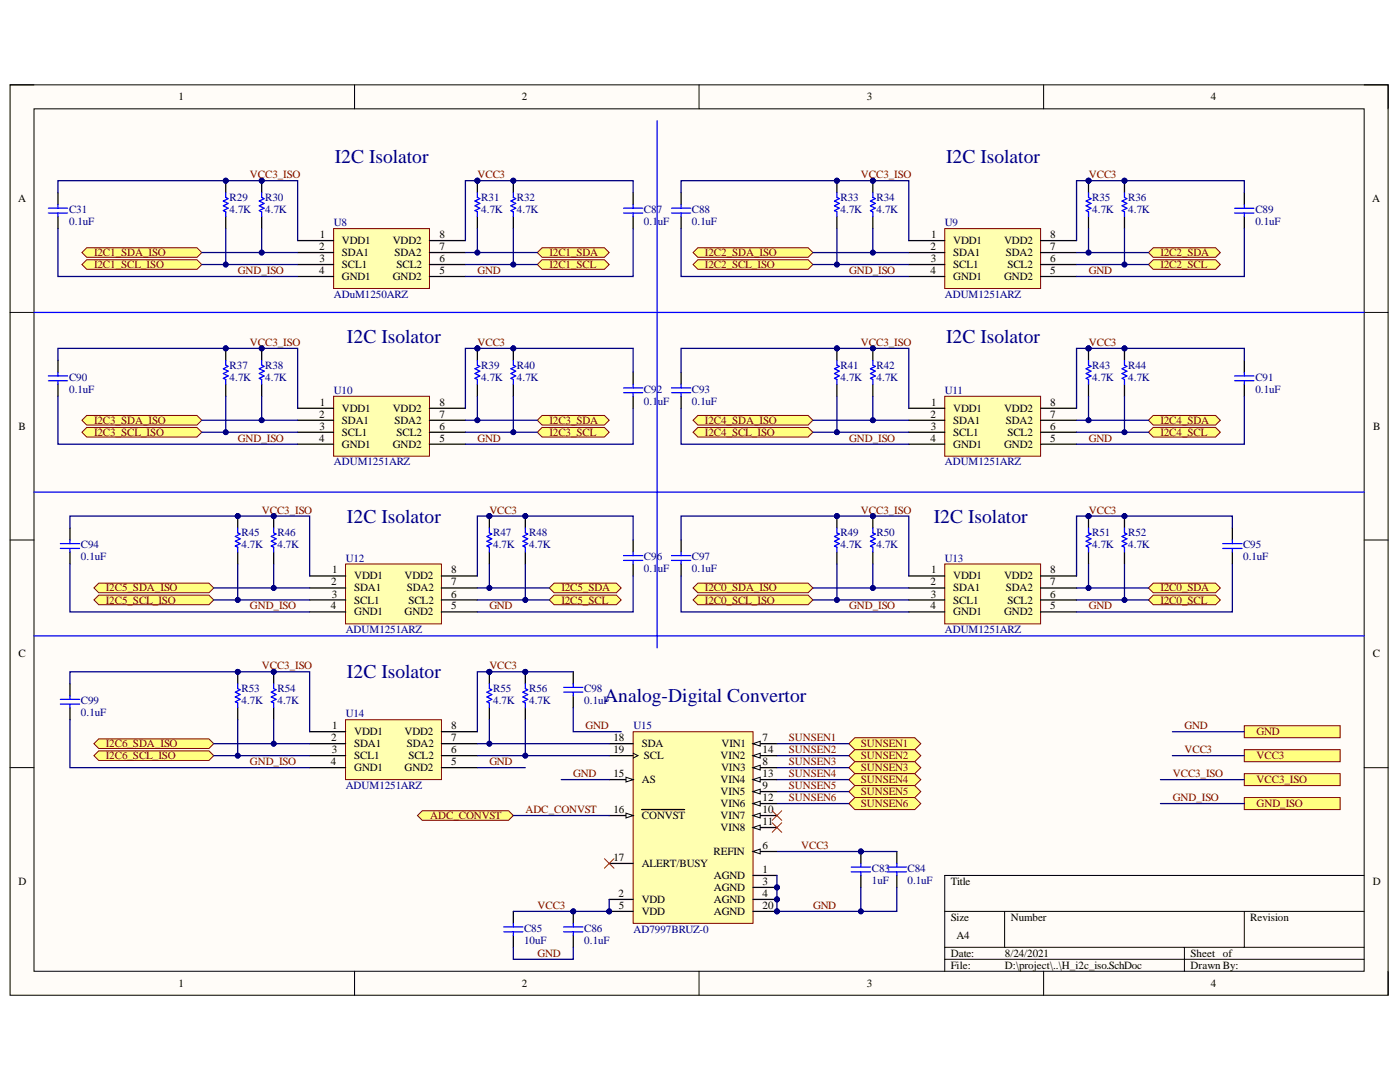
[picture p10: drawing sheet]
<svg xmlns="http://www.w3.org/2000/svg" width="279mm" height="216mm" viewBox="0 0 279 216" stroke-linecap="round" stroke-linejoin="round" font-family="sans-serif">
<defs><g id="words">
<g font-size="3.9" fill="#000080">
<text x="66.8" y="32.5">I2C Isolator</text>
<text x="188.8" y="32.5">I2C Isolator</text>
<text x="69.2" y="68.4">I2C Isolator</text>
<text x="188.8" y="68.4">I2C Isolator</text>
<text x="69.2" y="104.3">I2C Isolator</text>
<text x="186.4" y="104.3">I2C Isolator</text>
<text x="69.2" y="135.3">I2C Isolator</text>
<text x="120.6" y="140.1">Analog-Digital Convertor</text>
</g>
<g font-size="2.2">
<text x="35.6" y="20">1</text>
<text x="104.2" y="20">2</text>
<text x="173" y="20">3</text>
<text x="241.7" y="20">4</text>
<text x="3.6" y="40.3">A</text>
<text x="273.9" y="40.3">A</text>
<text x="63.8" y="47.5">1</text>
<text x="87.7" y="47.5">8</text>
<text x="185.8" y="47.5">1</text>
<text x="209.6" y="47.5">8</text>
<text x="63.7" y="49.9">2</text>
<text x="63.8" y="52.3">3</text>
<text x="68.2" y="48.7">VDD1</text>
<text x="68.2" y="51.1">SDA1</text>
<text x="68.2" y="53.5">SCL1</text>
<text x="78.4" y="48.7">VDD2</text>
<text x="78.7" y="51.1">SDA2</text>
<text x="79.1" y="53.5">SCL2</text>
<text x="87.7" y="52.3">6</text>
<text x="87.7" y="49.9">7</text>
<text x="185.7" y="49.9">2</text>
<text x="185.8" y="52.3">3</text>
<text x="190.2" y="48.7">VDD1</text>
<text x="190.2" y="51.1">SDA1</text>
<text x="190.2" y="53.5">SCL1</text>
<text x="200.4" y="48.7">VDD2</text>
<text x="200.7" y="51.1">SDA2</text>
<text x="201.1" y="53.5">SCL2</text>
<text x="209.6" y="52.3">6</text>
<text x="209.6" y="49.9">7</text>
<text x="63.7" y="54.7">4</text>
<text x="68.2" y="55.9">GND1</text>
<text x="78.4" y="55.9">GND2</text>
<text x="87.7" y="54.7">5</text>
<text x="185.7" y="54.7">4</text>
<text x="190.2" y="55.9">GND1</text>
<text x="200.4" y="55.9">GND2</text>
<text x="209.6" y="54.7">5</text>
<text x="63.7" y="83.3">2</text>
<text x="63.8" y="81">1</text>
<text x="68.2" y="82.1">VDD1</text>
<text x="78.4" y="82.1">VDD2</text>
<text x="87.7" y="83.3">7</text>
<text x="87.7" y="81">8</text>
<text x="185.7" y="83.3">2</text>
<text x="185.8" y="81">1</text>
<text x="190.2" y="82.1">VDD1</text>
<text x="200.4" y="82.1">VDD2</text>
<text x="209.6" y="83.3">7</text>
<text x="209.6" y="81">8</text>
<text x="3.7" y="85.8">B</text>
<text x="63.7" y="88.1">4</text>
<text x="63.8" y="85.8">3</text>
<text x="68.2" y="84.5">SDA1</text>
<text x="68.2" y="87">SCL1</text>
<text x="68.2" y="89.3">GND1</text>
<text x="78.4" y="89.3">GND2</text>
<text x="78.7" y="84.5">SDA2</text>
<text x="79.1" y="87">SCL2</text>
<text x="87.7" y="88.1">5</text>
<text x="87.7" y="85.8">6</text>
<text x="185.7" y="88.1">4</text>
<text x="185.8" y="85.8">3</text>
<text x="190.2" y="84.5">SDA1</text>
<text x="190.2" y="87">SCL1</text>
<text x="190.2" y="89.3">GND1</text>
<text x="200.4" y="89.3">GND2</text>
<text x="200.7" y="84.5">SDA2</text>
<text x="201.1" y="87">SCL2</text>
<text x="209.6" y="88.1">5</text>
<text x="209.6" y="85.8">6</text>
<text x="274" y="85.8">B</text>
<text x="66.1" y="116.8">2</text>
<text x="66.2" y="119.2">3</text>
<text x="66.3" y="114.4">1</text>
<text x="70.7" y="115.6">VDD1</text>
<text x="70.7" y="118">SDA1</text>
<text x="80.7" y="115.6">VDD2</text>
<text x="81.2" y="118">SDA2</text>
<text x="90" y="119.2">6</text>
<text x="90" y="116.8">7</text>
<text x="90" y="114.4">8</text>
<text x="185.7" y="116.8">2</text>
<text x="185.8" y="119.2">3</text>
<text x="185.8" y="114.4">1</text>
<text x="190.2" y="115.6">VDD1</text>
<text x="190.2" y="118">SDA1</text>
<text x="200.4" y="115.6">VDD2</text>
<text x="200.7" y="118">SDA2</text>
<text x="209.6" y="119.2">6</text>
<text x="209.6" y="116.8">7</text>
<text x="209.6" y="114.4">8</text>
<text x="66" y="121.6">4</text>
<text x="70.7" y="120.4">SCL1</text>
<text x="70.7" y="122.8">GND1</text>
<text x="80.7" y="122.8">GND2</text>
<text x="81.5" y="120.4">SCL2</text>
<text x="90" y="121.6">5</text>
<text x="185.7" y="121.6">4</text>
<text x="190.2" y="120.4">SCL1</text>
<text x="190.2" y="122.8">GND1</text>
<text x="200.4" y="122.8">GND2</text>
<text x="201.1" y="120.4">SCL2</text>
<text x="209.6" y="121.6">5</text>
<text x="3.7" y="131.2">C</text>
<text x="274" y="131.2">C</text>
<text x="66.1" y="147.9">2</text>
<text x="66.3" y="145.5">1</text>
<text x="70.7" y="146.7">VDD1</text>
<text x="70.7" y="149.1">SDA1</text>
<text x="80.7" y="146.7">VDD2</text>
<text x="81.2" y="149.1">SDA2</text>
<text x="90" y="147.9">7</text>
<text x="90" y="145.5">8</text>
<text x="122.4" y="147.9">18</text>
<text x="128.1" y="149.1">SDA</text>
<text x="144" y="149.1">VIN1</text>
<text x="152.2" y="147.9">7</text>
<text x="66" y="152.6">4</text>
<text x="66.2" y="150.3">3</text>
<text x="70.7" y="151.4">SCL1</text>
<text x="70.7" y="153.9">GND1</text>
<text x="80.7" y="153.9">GND2</text>
<text x="81.5" y="151.4">SCL2</text>
<text x="90" y="152.6">5</text>
<text x="90" y="150.3">6</text>
<text x="122.4" y="155.1">15</text>
<text x="122.4" y="150.3">19</text>
<text x="128.5" y="151.4">SCL</text>
<text x="143.8" y="151.4">VIN2</text>
<text x="143.9" y="153.9">VIN3</text>
<text x="152.2" y="152.6">8</text>
<text x="152.2" y="155.1">13</text>
<text x="152.2" y="150.3">14</text>
<text x="128.1" y="156.3">AS</text>
<text x="143.8" y="158.6">VIN5</text>
<text x="143.8" y="161">VIN6</text>
<text x="143.8" y="156.3">VIN4</text>
<text x="152.2" y="157.4">9</text>
<text x="152.2" y="159.8">12</text>
<text x="122.4" y="162.3">16</text>
<text x="128.1" y="163.4">CONVST</text>
<text x="143.8" y="163.4">VIN7</text>
<text x="143.8" y="165.8">VIN8</text>
<text x="152.2" y="162.3">10</text>
<text x="152.2" y="164.6">11</text>
<text x="122.4" y="171.8">17</text>
<text x="128.1" y="173">ALERT/BUSY</text>
<text x="142.4" y="170.6">REFIN</text>
<text x="152.2" y="169.4">6</text>
<text x="3.7" y="176.5">D</text>
<text x="123.4" y="179">2</text>
<text x="142.5" y="175.4">AGND</text>
<text x="142.5" y="177.7">AGND</text>
<text x="152.2" y="174.2">1</text>
<text x="152.2" y="176.5">3</text>
<text x="152.2" y="179">4</text>
<text x="189.7" y="176.5">Title</text>
<text x="274" y="176.5">D</text>
<text x="123.5" y="181.4">5</text>
<text x="128.1" y="180.2">VDD</text>
<text x="128.1" y="182.5">VDD</text>
<text x="142.5" y="180.2">AGND</text>
<text x="142.5" y="182.5">AGND</text>
<text x="152.2" y="181.4">20</text>
<text x="189.7" y="183.7">Size</text>
<text x="201.7" y="183.7">Number</text>
<text x="249.5" y="183.7">Revision</text>
<text x="189.7" y="190.9">Date:</text>
<text x="190.9" y="187.4">A4</text>
<text x="200.6" y="190.9">8/24/2021</text>
<text x="237.6" y="190.9">Sheet of</text>
<text x="35.6" y="196.9">1</text>
<text x="104.2" y="196.9">2</text>
<text x="173" y="196.9">3</text>
<text x="189.7" y="193.3">File:</text>
<text x="200.6" y="193.3">D:\project\..\H_i2c_iso.SchDoc</text>
<text x="237.6" y="193.3">Drawn By:</text>
<text x="241.7" y="196.9">4</text>
</g>
<g font-size="2.2" fill="#800000">
<text x="49.9" y="35.6">VCC3_ISO</text>
<text x="95.3" y="35.6">VCC3</text>
<text x="171.8" y="35.6">VCC3_ISO</text>
<text x="217.3" y="35.6">VCC3</text>
<text x="18.8" y="51.1">I2C1_SDA_ISO</text>
<text x="18.8" y="53.5">I2C1_SCL_ISO</text>
<text x="109.7" y="51.1">I2C1_SDA</text>
<text x="109.7" y="53.5">I2C1_SCL</text>
<text x="140.7" y="51.1">I2C2_SDA_ISO</text>
<text x="140.7" y="53.5">I2C2_SCL_ISO</text>
<text x="231.6" y="51.1">I2C2_SDA</text>
<text x="231.6" y="53.5">I2C2_SCL</text>
<text x="47.4" y="54.7">GND_ISO</text>
<text x="95.3" y="54.7">GND</text>
<text x="169.4" y="54.7">GND_ISO</text>
<text x="217.3" y="54.7">GND</text>
<text x="49.9" y="69.1">VCC3_ISO</text>
<text x="95.3" y="69.1">VCC3</text>
<text x="171.8" y="69.1">VCC3_ISO</text>
<text x="217.3" y="69.1">VCC3</text>
<text x="18.8" y="84.5">I2C3_SDA_ISO</text>
<text x="18.8" y="87">I2C3_SCL_ISO</text>
<text x="47.4" y="88.1">GND_ISO</text>
<text x="95.3" y="88.1">GND</text>
<text x="109.7" y="84.5">I2C3_SDA</text>
<text x="109.7" y="87">I2C3_SCL</text>
<text x="140.7" y="84.5">I2C4_SDA_ISO</text>
<text x="140.7" y="87">I2C4_SCL_ISO</text>
<text x="169.4" y="88.1">GND_ISO</text>
<text x="217.3" y="88.1">GND</text>
<text x="231.6" y="84.5">I2C4_SDA</text>
<text x="231.6" y="87">I2C4_SCL</text>
<text x="52.3" y="102.5">VCC3_ISO</text>
<text x="97.7" y="102.5">VCC3</text>
<text x="171.8" y="102.5">VCC3_ISO</text>
<text x="217.3" y="102.5">VCC3</text>
<text x="21.1" y="118">I2C5_SDA_ISO</text>
<text x="112" y="118">I2C5_SDA</text>
<text x="140.7" y="118">I2C0_SDA_ISO</text>
<text x="231.6" y="118">I2C0_SDA</text>
<text x="21.1" y="120.4">I2C5_SCL_ISO</text>
<text x="49.9" y="121.6">GND_ISO</text>
<text x="97.7" y="121.6">GND</text>
<text x="112" y="120.4">I2C5_SCL</text>
<text x="140.7" y="120.4">I2C0_SCL_ISO</text>
<text x="169.4" y="121.6">GND_ISO</text>
<text x="217.3" y="121.6">GND</text>
<text x="231.6" y="120.4">I2C0_SCL</text>
<text x="52.3" y="133.5">VCC3_ISO</text>
<text x="97.7" y="133.5">VCC3</text>
<text x="21.1" y="149.1">I2C6_SDA_ISO</text>
<text x="116.9" y="145.5">GND</text>
<text x="157.4" y="147.9">SUNSEN1</text>
<text x="171.8" y="149.1">SUNSEN1</text>
<text x="236.4" y="145.5">GND</text>
<text x="250.8" y="146.7">GND</text>
<text x="21.1" y="151.4">I2C6_SCL_ISO</text>
<text x="49.9" y="152.6">GND_ISO</text>
<text x="97.7" y="152.6">GND</text>
<text x="114.4" y="155.1">GND</text>
<text x="157.4" y="150.3">SUNSEN2</text>
<text x="157.4" y="152.6">SUNSEN3</text>
<text x="157.4" y="155.1">SUNSEN4</text>
<text x="171.8" y="151.4">SUNSEN2</text>
<text x="171.8" y="153.9">SUNSEN3</text>
<text x="234" y="155.1">VCC3_ISO</text>
<text x="236.4" y="150.3">VCC3</text>
<text x="250.8" y="151.4">VCC3</text>
<text x="157.4" y="157.4">SUNSEN5</text>
<text x="157.4" y="159.8">SUNSEN6</text>
<text x="171.8" y="156.3">SUNSEN4</text>
<text x="171.8" y="158.6">SUNSEN5</text>
<text x="171.8" y="161">SUNSEN6</text>
<text x="234" y="159.8">GND_ISO</text>
<text x="250.8" y="156.3">VCC3_ISO</text>
<text x="250.8" y="161">GND_ISO</text>
<text x="85.8" y="163.4">ADC_CONVST</text>
<text x="104.8" y="162.3">ADC_CONVST</text>
<text x="159.9" y="169.4">VCC3</text>
<text x="107.3" y="181.4">VCC3</text>
<text x="162.3" y="181.4">GND</text>
<text x="107.3" y="190.9">GND</text>
</g>
<g font-size="2.2" fill="#000080">
<text x="45.8" y="40.1">R29</text>
<text x="52.9" y="40.1">R30</text>
<text x="96.1" y="40.1">R31</text>
<text x="103.2" y="40.1">R32</text>
<text x="167.8" y="40.1">R33</text>
<text x="174.9" y="40.1">R34</text>
<text x="218" y="40.1">R35</text>
<text x="225.2" y="40.1">R36</text>
<text x="13.8" y="42.5">C31</text>
<text x="13.8" y="44.9">0.1uF</text>
<text x="45.8" y="42.5">4.7K</text>
<text x="52.9" y="42.5">4.7K</text>
<text x="66.6" y="45.1">U8</text>
<text x="96.1" y="42.5">4.7K</text>
<text x="103.2" y="42.5">4.7K</text>
<text x="128.5" y="42.5">C87</text>
<text x="128.5" y="44.9">0.1uF</text>
<text x="138.1" y="42.5">C88</text>
<text x="138.1" y="44.9">0.1uF</text>
<text x="167.8" y="42.5">4.7K</text>
<text x="174.9" y="42.5">4.7K</text>
<text x="188.6" y="45.1">U9</text>
<text x="218" y="42.5">4.7K</text>
<text x="225.2" y="42.5">4.7K</text>
<text x="250.5" y="42.5">C89</text>
<text x="250.5" y="44.9">0.1uF</text>
<text x="66.6" y="59.4">ADuM1250ARZ</text>
<text x="188.6" y="59.4">ADUM1251ARZ</text>
<text x="13.8" y="76">C90</text>
<text x="45.8" y="73.5">R37</text>
<text x="45.8" y="76">4.7K</text>
<text x="52.9" y="73.5">R38</text>
<text x="52.9" y="76">4.7K</text>
<text x="96.1" y="73.5">R39</text>
<text x="96.1" y="76">4.7K</text>
<text x="103.2" y="73.5">R40</text>
<text x="103.2" y="76">4.7K</text>
<text x="167.8" y="73.5">R41</text>
<text x="167.8" y="76">4.7K</text>
<text x="174.9" y="73.5">R42</text>
<text x="174.9" y="76">4.7K</text>
<text x="218" y="73.5">R43</text>
<text x="218" y="76">4.7K</text>
<text x="225.2" y="73.5">R44</text>
<text x="225.2" y="76">4.7K</text>
<text x="250.5" y="76">C91</text>
<text x="13.8" y="78.3">0.1uF</text>
<text x="66.6" y="78.6">U10</text>
<text x="128.5" y="78.3">C92</text>
<text x="128.5" y="80.7">0.1uF</text>
<text x="138.1" y="78.3">C93</text>
<text x="138.1" y="80.7">0.1uF</text>
<text x="188.6" y="78.6">U11</text>
<text x="250.5" y="78.3">0.1uF</text>
<text x="66.6" y="92.9">ADUM1251ARZ</text>
<text x="188.6" y="92.9">ADUM1251ARZ</text>
<text x="48.2" y="107">R45</text>
<text x="55.4" y="107">R46</text>
<text x="98.4" y="107">R47</text>
<text x="105.6" y="107">R48</text>
<text x="167.8" y="107">R49</text>
<text x="174.9" y="107">R50</text>
<text x="218" y="107">R51</text>
<text x="225.2" y="107">R52</text>
<text x="16.1" y="109.4">C94</text>
<text x="16.1" y="111.8">0.1uF</text>
<text x="48.2" y="109.4">4.7K</text>
<text x="55.4" y="109.4">4.7K</text>
<text x="69" y="112.1">U12</text>
<text x="98.4" y="109.4">4.7K</text>
<text x="105.6" y="109.4">4.7K</text>
<text x="128.5" y="111.8">C96</text>
<text x="138.1" y="111.8">C97</text>
<text x="167.8" y="109.4">4.7K</text>
<text x="174.9" y="109.4">4.7K</text>
<text x="188.6" y="112.1">U13</text>
<text x="218" y="109.4">4.7K</text>
<text x="225.2" y="109.4">4.7K</text>
<text x="248.1" y="109.4">C95</text>
<text x="248.1" y="111.8">0.1uF</text>
<text x="128.5" y="114.2">0.1uF</text>
<text x="138.1" y="114.2">0.1uF</text>
<text x="69" y="126.3">ADUM1251ARZ</text>
<text x="188.6" y="126.3">ADUM1251ARZ</text>
<text x="16.1" y="140.5">C99</text>
<text x="16.1" y="142.9">0.1uF</text>
<text x="48.2" y="138.1">R53</text>
<text x="48.2" y="140.5">4.7K</text>
<text x="55.4" y="138.1">R54</text>
<text x="55.4" y="140.5">4.7K</text>
<text x="69" y="143.1">U14</text>
<text x="98.4" y="138.1">R55</text>
<text x="98.4" y="140.5">4.7K</text>
<text x="105.6" y="138.1">R56</text>
<text x="105.6" y="140.5">4.7K</text>
<text x="116.6" y="138.1">C98</text>
<text x="116.6" y="140.5">0.1uF</text>
<text x="126.4" y="145.5">U15</text>
<text x="69" y="157.4">ADUM1251ARZ</text>
<text x="174" y="173.9">C83</text>
<text x="181.1" y="173.9">C84</text>
<text x="174" y="176.4">1uF</text>
<text x="181.1" y="176.4">0.1uF</text>
<text x="104.6" y="185.9">C85</text>
<text x="116.6" y="185.9">C86</text>
<text x="104.6" y="188.3">10uF</text>
<text x="116.6" y="188.3">0.1uF</text>
<text x="126.4" y="186.1">AD7997BRUZ-0</text>
</g>
</g></defs>
<path d="M2 16.9h275v181.7h-275z" fill-rule="evenodd" fill="#fffcf8"/>
<path d="M2 16.9h275v181.7h-275z" fill="none" stroke="#000" stroke-width=".2"/>
<path d="M6.8 21.7h265.4v172.1h-265.4z" fill-rule="evenodd" fill="#fffcf8"/>
<g fill="none" stroke="#000" stroke-width=".2">
<path d="M2 16.9h4.8M70.8 16.9v4.8M139.5 16.9v4.8M208.3 16.9v4.8M272.2 16.9h4.8v4.8M6.8 21.7h265.4v172.1h-265.4zM2 62.3h4.8M272.2 62.3h4.8M2 107.8h4.8M272.2 107.8h4.8M2 153.2h4.8M272.2 153.2h4.8"/>
<path d="M272.2 174.7h-83.7v19.1M70.8 193.8v4.8M139.5 193.8v4.8M188.5 181.9h83.7M188.5 189h83.7M188.5 191.4h83.7M200.5 181.9v7.1M208.3 193.8v4.8M236.4 189v4.8M248.3 181.9v7.1M277 193.8v4.8"/>
</g>
<path d="M248.3 144.8h19.2v2.4h-19.2z" fill-rule="evenodd" fill="#ffff80"/>
<path d="M248.3 144.8h19.2v2.4h-19.2z" fill="none" stroke="#800000" stroke-width=".2"/>
<path d="M248.3 149.6h19.2v2.4h-19.2z" fill-rule="evenodd" fill="#ffff80"/>
<path d="M248.3 149.6h19.2v2.4h-19.2z" fill="none" stroke="#800000" stroke-width=".2"/>
<path d="M248.3 154.4h19.2v2.4h-19.2z" fill-rule="evenodd" fill="#ffff80"/>
<path d="M248.3 154.4h19.2v2.4h-19.2z" fill="none" stroke="#800000" stroke-width=".2"/>
<path d="M248.3 159.1h19.2v2.4h-19.2z" fill-rule="evenodd" fill="#ffff80"/>
<path d="M248.3 159.1h19.2v2.4h-19.2z" fill="none" stroke="#800000" stroke-width=".2"/>
<path d="M16.4 50.4l.9-1h22l1 1-1 .9h-22z" fill-rule="evenodd" fill="#ffff80"/>
<path d="M16.4 50.4l.9-1h22l1 1-1 .9h-22z" fill="none" stroke="#800000" stroke-width=".2"/>
<path d="M16.4 52.8l.9-1h22l1 1-1 .9h-22z" fill-rule="evenodd" fill="#ffff80"/>
<path d="M16.4 52.8l.9-1h22l1 1-1 .9h-22z" fill="none" stroke="#800000" stroke-width=".2"/>
<circle cx="45" cy="36.1" r=".48" fill="#000080"/>
<circle cx="45" cy="36.1" r=".48" fill="none" stroke="#000080" stroke-width=".2"/>
<path d="M45.1 36.1v2.3" fill="none" stroke="#000" stroke-width=".25"/>
<circle cx="45" cy="36.1" r=".48" fill="#000080"/>
<circle cx="45" cy="36.1" r=".48" fill="none" stroke="#000080" stroke-width=".2"/>
<path d="M45.1 43.2v2.4" fill="none" stroke="#000" stroke-width=".25"/>
<path d="M45.1 38.4v1l.4 .2-.9 .5 .9 .5-.9 .5 .9 .4-.9 .5 .5 .3v.9" fill="none" stroke="#00f" stroke-width=".25"/>
<circle cx="52.2" cy="36.1" r=".48" fill="#000080"/>
<circle cx="52.2" cy="36.1" r=".48" fill="none" stroke="#000080" stroke-width=".2"/>
<path d="M52.2 36.1v2.3" fill="none" stroke="#000" stroke-width=".25"/>
<circle cx="52.2" cy="36.1" r=".48" fill="#000080"/>
<circle cx="52.2" cy="36.1" r=".48" fill="none" stroke="#000080" stroke-width=".2"/>
<path d="M52.2 43.2v2.4" fill="none" stroke="#000" stroke-width=".25"/>
<path d="M52.2 38.4v1l.5 .2-1 .5 1 .5-1 .5 1 .4-1 .5 .5 .3v.9" fill="none" stroke="#00f" stroke-width=".25"/>
<circle cx="95.3" cy="36.1" r=".48" fill="#000080"/>
<circle cx="95.3" cy="36.1" r=".48" fill="none" stroke="#000080" stroke-width=".2"/>
<path d="M95.3 36.1v2.3" fill="none" stroke="#000" stroke-width=".25"/>
<circle cx="95.3" cy="36.1" r=".48" fill="#000080"/>
<circle cx="95.3" cy="36.1" r=".48" fill="none" stroke="#000080" stroke-width=".2"/>
<path d="M95.3 43.2v2.4" fill="none" stroke="#000" stroke-width=".25"/>
<path d="M95.3 38.4v1l.5 .2-1 .5 1 .5-1 .5 1 .4-1 .5 .5 .3v.9" fill="none" stroke="#00f" stroke-width=".25"/>
<circle cx="102.4" cy="36.1" r=".48" fill="#000080"/>
<circle cx="102.4" cy="36.1" r=".48" fill="none" stroke="#000080" stroke-width=".2"/>
<path d="M102.4 36.1v2.3" fill="none" stroke="#000" stroke-width=".25"/>
<circle cx="102.4" cy="36.1" r=".48" fill="#000080"/>
<circle cx="102.4" cy="36.1" r=".48" fill="none" stroke="#000080" stroke-width=".2"/>
<path d="M102.4 43.2v2.4" fill="none" stroke="#000" stroke-width=".25"/>
<path d="M102.4 38.4v1l.5 .2-.9 .5 .9 .5-.9 .5 .9 .4-.9 .5 .4 .3v.9" fill="none" stroke="#00f" stroke-width=".25"/>
<path d="M107.2 50.4l1-1h12.4l1 1-1 .9h-12.4z" fill-rule="evenodd" fill="#ffff80"/>
<path d="M107.2 50.4l1-1h12.4l1 1-1 .9h-12.4z" fill="none" stroke="#800000" stroke-width=".2"/>
<path d="M107.2 52.8l1-1h12.4l1 1-1 .9h-12.4z" fill-rule="evenodd" fill="#ffff80"/>
<path d="M107.2 52.8l1-1h12.4l1 1-1 .9h-12.4z" fill="none" stroke="#800000" stroke-width=".2"/>
<circle cx="95.3" cy="36.1" r=".48" fill="#000080"/>
<circle cx="95.3" cy="36.1" r=".48" fill="none" stroke="#000080" stroke-width=".2"/>
<path d="M66.6 79.1h19.1v11.9h-19.1z" fill-rule="evenodd" fill="#ffffb0"/>
<path d="M66.6 79.1h19.1v11.9h-19.1z" fill="none" stroke="#800000" stroke-width=".2"/>
<path d="M59.4 81.5h7.2M59.4 83.9h7.2M59.4 86.2h7.2M59.4 88.6h7.2M85.7 81.5h7.2M85.7 83.9h7.2M85.7 86.2h7.2M85.7 88.6h7.2" fill="none" stroke="#000" stroke-width=".25"/>
<path d="M16.4 83.9l.9-1h22l1 1-1 .9h-22z" fill-rule="evenodd" fill="#ffff80"/>
<path d="M16.4 83.9l.9-1h22l1 1-1 .9h-22z" fill="none" stroke="#800000" stroke-width=".2"/>
<path d="M16.4 86.2l.9-.9h22l1 .9-1 1h-22z" fill-rule="evenodd" fill="#ffff80"/>
<path d="M16.4 86.2l.9-.9h22l1 .9-1 1h-22z" fill="none" stroke="#800000" stroke-width=".2"/>
<circle cx="45" cy="69.5" r=".48" fill="#000080"/>
<circle cx="45" cy="69.5" r=".48" fill="none" stroke="#000080" stroke-width=".2"/>
<path d="M45.1 69.5v2.4" fill="none" stroke="#000" stroke-width=".25"/>
<circle cx="45" cy="69.5" r=".48" fill="#000080"/>
<circle cx="45" cy="69.5" r=".48" fill="none" stroke="#000080" stroke-width=".2"/>
<path d="M45.1 76.7v2.4" fill="none" stroke="#000" stroke-width=".25"/>
<path d="M45.1 71.9v1l.4 .2-.9 .5 .9 .5-.9 .4 .9 .5-.9 .5 .5 .2v1" fill="none" stroke="#00f" stroke-width=".25"/>
<circle cx="52.2" cy="69.5" r=".48" fill="#000080"/>
<circle cx="52.2" cy="69.5" r=".48" fill="none" stroke="#000080" stroke-width=".2"/>
<path d="M52.2 69.5v2.4" fill="none" stroke="#000" stroke-width=".25"/>
<circle cx="52.2" cy="69.5" r=".48" fill="#000080"/>
<circle cx="52.2" cy="69.5" r=".48" fill="none" stroke="#000080" stroke-width=".2"/>
<path d="M52.2 76.7v2.4" fill="none" stroke="#000" stroke-width=".25"/>
<path d="M52.2 71.9v1l.5 .2-1 .5 1 .5-1 .4 1 .5-1 .5 .5 .2v1" fill="none" stroke="#00f" stroke-width=".25"/>
<circle cx="95.3" cy="69.5" r=".48" fill="#000080"/>
<circle cx="95.3" cy="69.5" r=".48" fill="none" stroke="#000080" stroke-width=".2"/>
<path d="M95.3 69.5v2.4" fill="none" stroke="#000" stroke-width=".25"/>
<circle cx="95.3" cy="69.5" r=".48" fill="#000080"/>
<circle cx="95.3" cy="69.5" r=".48" fill="none" stroke="#000080" stroke-width=".2"/>
<path d="M95.3 76.7v2.4" fill="none" stroke="#000" stroke-width=".25"/>
<path d="M95.3 71.9v1l.5 .2-1 .5 1 .5-1 .4 1 .5-1 .5 .5 .2v1" fill="none" stroke="#00f" stroke-width=".25"/>
<circle cx="102.4" cy="69.5" r=".48" fill="#000080"/>
<circle cx="102.4" cy="69.5" r=".48" fill="none" stroke="#000080" stroke-width=".2"/>
<path d="M102.4 69.5v2.4" fill="none" stroke="#000" stroke-width=".25"/>
<circle cx="102.4" cy="69.5" r=".48" fill="#000080"/>
<circle cx="102.4" cy="69.5" r=".48" fill="none" stroke="#000080" stroke-width=".2"/>
<path d="M102.4 76.7v2.4" fill="none" stroke="#000" stroke-width=".25"/>
<path d="M102.4 71.9v1l.5 .2-.9 .5 .9 .5-.9 .4 .9 .5-.9 .5 .4 .2v1" fill="none" stroke="#00f" stroke-width=".25"/>
<path d="M107.2 83.9l1-1h12.4l1 1-1 .9h-12.4z" fill-rule="evenodd" fill="#ffff80"/>
<path d="M107.2 83.9l1-1h12.4l1 1-1 .9h-12.4z" fill="none" stroke="#800000" stroke-width=".2"/>
<path d="M107.2 86.2l1-.9h12.4l1 .9-1 1h-12.4z" fill-rule="evenodd" fill="#ffff80"/>
<path d="M107.2 86.2l1-.9h12.4l1 .9-1 1h-12.4z" fill="none" stroke="#800000" stroke-width=".2"/>
<circle cx="95.3" cy="69.5" r=".48" fill="#000080"/>
<circle cx="95.3" cy="69.5" r=".48" fill="none" stroke="#000080" stroke-width=".2"/>
<path d="M69 112.5h19.1v12h-19.1z" fill-rule="evenodd" fill="#ffffb0"/>
<path d="M69 112.5h19.1v12h-19.1z" fill="none" stroke="#800000" stroke-width=".2"/>
<path d="M61.8 114.9h7.2M61.8 117.3h7.2M61.8 119.7h7.2M88.1 114.9h7.2M88.1 117.3h7.2M88.1 119.7h7.2M61.8 122.1h7.2M88.1 122.1h7.2" fill="none" stroke="#000" stroke-width=".25"/>
<path d="M18.7 117.3l1-.9h22l1 .9-1 1h-22z" fill-rule="evenodd" fill="#ffff80"/>
<path d="M18.7 117.3l1-.9h22l1 .9-1 1h-22z" fill="none" stroke="#800000" stroke-width=".2"/>
<path d="M18.7 119.7l1-.9h22l1 .9-1 1h-22z" fill-rule="evenodd" fill="#ffff80"/>
<path d="M18.7 119.7l1-.9h22l1 .9-1 1h-22z" fill="none" stroke="#800000" stroke-width=".2"/>
<circle cx="47.4" cy="103" r=".48" fill="#000080"/>
<circle cx="47.4" cy="103" r=".48" fill="none" stroke="#000080" stroke-width=".2"/>
<path d="M47.4 103v2.4" fill="none" stroke="#000" stroke-width=".25"/>
<circle cx="47.4" cy="103" r=".48" fill="#000080"/>
<circle cx="47.4" cy="103" r=".48" fill="none" stroke="#000080" stroke-width=".2"/>
<path d="M47.4 110.1v2.4" fill="none" stroke="#000" stroke-width=".25"/>
<path d="M47.4 105.4v.9l.5 .3-.9 .4 .9 .5-.9 .5 .9 .5-.9 .5 .4 .2v.9" fill="none" stroke="#00f" stroke-width=".25"/>
<circle cx="54.6" cy="103" r=".48" fill="#000080"/>
<circle cx="54.6" cy="103" r=".48" fill="none" stroke="#000080" stroke-width=".2"/>
<path d="M54.6 103v2.4" fill="none" stroke="#000" stroke-width=".25"/>
<circle cx="54.6" cy="103" r=".48" fill="#000080"/>
<circle cx="54.6" cy="103" r=".48" fill="none" stroke="#000080" stroke-width=".2"/>
<path d="M54.6 110.1v2.4" fill="none" stroke="#000" stroke-width=".25"/>
<path d="M54.6 105.4v.9l.5 .3-1 .4 1 .5-1 .5 1 .5-1 .5 .5 .2v.9" fill="none" stroke="#00f" stroke-width=".25"/>
<circle cx="97.7" cy="103" r=".48" fill="#000080"/>
<circle cx="97.7" cy="103" r=".48" fill="none" stroke="#000080" stroke-width=".2"/>
<path d="M97.7 103v2.4" fill="none" stroke="#000" stroke-width=".25"/>
<circle cx="97.7" cy="103" r=".48" fill="#000080"/>
<circle cx="97.7" cy="103" r=".48" fill="none" stroke="#000080" stroke-width=".2"/>
<path d="M97.7 110.1v2.4" fill="none" stroke="#000" stroke-width=".25"/>
<path d="M97.7 105.4v.9l.4 .3-.9 .4 .9 .5-.9 .5 .9 .5-.9 .5 .5 .2v.9" fill="none" stroke="#00f" stroke-width=".25"/>
<circle cx="104.8" cy="103" r=".48" fill="#000080"/>
<circle cx="104.8" cy="103" r=".48" fill="none" stroke="#000080" stroke-width=".2"/>
<path d="M104.8 103v2.4" fill="none" stroke="#000" stroke-width=".25"/>
<circle cx="104.8" cy="103" r=".48" fill="#000080"/>
<circle cx="104.8" cy="103" r=".48" fill="none" stroke="#000080" stroke-width=".2"/>
<path d="M104.8 110.1v2.4" fill="none" stroke="#000" stroke-width=".25"/>
<path d="M104.8 105.4v.9l.5 .3-.9 .4 .9 .5-.9 .5 .9 .5-.9 .5 .4 .2v.9" fill="none" stroke="#00f" stroke-width=".25"/>
<path d="M109.6 117.3l1-.9h12.4l1 .9-1 1h-12.4z" fill-rule="evenodd" fill="#ffff80"/>
<path d="M109.6 117.3l1-.9h12.4l1 .9-1 1h-12.4z" fill="none" stroke="#800000" stroke-width=".2"/>
<path d="M109.6 119.7l1-.9h12.4l1 .9-1 1h-12.4z" fill-rule="evenodd" fill="#ffff80"/>
<path d="M109.6 119.7l1-.9h12.4l1 .9-1 1h-12.4z" fill="none" stroke="#800000" stroke-width=".2"/>
<circle cx="97.7" cy="103" r=".48" fill="#000080"/>
<circle cx="97.7" cy="103" r=".48" fill="none" stroke="#000080" stroke-width=".2"/>
<path d="M188.5 45.6h19.2v12h-19.2z" fill-rule="evenodd" fill="#ffffb0"/>
<path d="M188.5 45.6h19.2v12h-19.2z" fill="none" stroke="#800000" stroke-width=".2"/>
<path d="M181.4 48h7.1M181.4 50.4h7.1M181.4 52.8h7.1M181.4 55.2h7.1M207.7 48h7.1M207.7 50.4h7.1M207.7 52.8h7.1M207.7 55.2h7.1" fill="none" stroke="#000" stroke-width=".25"/>
<path d="M138.3 50.4l1-1h22l.9 1-.9 .9h-22z" fill-rule="evenodd" fill="#ffff80"/>
<path d="M138.3 50.4l1-1h22l.9 1-.9 .9h-22z" fill="none" stroke="#800000" stroke-width=".2"/>
<path d="M138.3 52.8l1-1h22l.9 1-.9 .9h-22z" fill-rule="evenodd" fill="#ffff80"/>
<path d="M138.3 52.8l1-1h22l.9 1-.9 .9h-22z" fill="none" stroke="#800000" stroke-width=".2"/>
<circle cx="167" cy="36.1" r=".48" fill="#000080"/>
<circle cx="167" cy="36.1" r=".48" fill="none" stroke="#000080" stroke-width=".2"/>
<path d="M167 36.1v2.3" fill="none" stroke="#000" stroke-width=".25"/>
<circle cx="167" cy="36.1" r=".48" fill="#000080"/>
<circle cx="167" cy="36.1" r=".48" fill="none" stroke="#000080" stroke-width=".2"/>
<path d="M167 43.2v2.4" fill="none" stroke="#000" stroke-width=".25"/>
<path d="M167 38.4v1l.5 .2-1 .5 1 .5-1 .5 1 .4-1 .5 .5 .3v.9" fill="none" stroke="#00f" stroke-width=".25"/>
<circle cx="174.2" cy="36.1" r=".48" fill="#000080"/>
<circle cx="174.2" cy="36.1" r=".48" fill="none" stroke="#000080" stroke-width=".2"/>
<path d="M174.2 36.1v2.3" fill="none" stroke="#000" stroke-width=".25"/>
<circle cx="174.2" cy="36.1" r=".48" fill="#000080"/>
<circle cx="174.2" cy="36.1" r=".48" fill="none" stroke="#000080" stroke-width=".2"/>
<path d="M174.2 43.2v2.4" fill="none" stroke="#000" stroke-width=".25"/>
<path d="M174.2 38.4v1l.5 .2-1 .5 1 .5-1 .5 1 .5-1 .4 .5 .3v.9" fill="none" stroke="#00f" stroke-width=".25"/>
<circle cx="217.2" cy="36.1" r=".48" fill="#000080"/>
<circle cx="217.2" cy="36.1" r=".48" fill="none" stroke="#000080" stroke-width=".2"/>
<path d="M217.2 36.1v2.3" fill="none" stroke="#000" stroke-width=".25"/>
<circle cx="217.2" cy="36.1" r=".48" fill="#000080"/>
<circle cx="217.2" cy="36.1" r=".48" fill="none" stroke="#000080" stroke-width=".2"/>
<path d="M217.2 43.2v2.4" fill="none" stroke="#000" stroke-width=".25"/>
<path d="M217.2 38.4v1l.5 .2-.9 .5 .9 .5-.9 .5 .9 .5-.9 .4 .4 .3v.9" fill="none" stroke="#00f" stroke-width=".25"/>
<circle cx="224.4" cy="36.1" r=".48" fill="#000080"/>
<circle cx="224.4" cy="36.1" r=".48" fill="none" stroke="#000080" stroke-width=".2"/>
<path d="M224.4 36.1v2.3" fill="none" stroke="#000" stroke-width=".25"/>
<circle cx="224.4" cy="36.1" r=".48" fill="#000080"/>
<circle cx="224.4" cy="36.1" r=".48" fill="none" stroke="#000080" stroke-width=".2"/>
<path d="M224.4 43.2v2.4" fill="none" stroke="#000" stroke-width=".25"/>
<path d="M224.4 38.4v1l.5 .2-1 .5 1 .5-1 .5 1 .5-1 .4 .5 .3v.9" fill="none" stroke="#00f" stroke-width=".25"/>
<path d="M230.2 49.4h12.4l.9 1-.9 .9h-12.4l-1-.9z" fill-rule="evenodd" fill="#ffff80"/>
<path d="M230.2 49.4h12.4l.9 1-.9 .9h-12.4l-1-.9z" fill="none" stroke="#800000" stroke-width=".2"/>
<path d="M229.2 52.8l1-1h12.4l.9 1-.9 .9h-12.4z" fill-rule="evenodd" fill="#ffff80"/>
<path d="M229.2 52.8l1-1h12.4l.9 1-.9 .9h-12.4z" fill="none" stroke="#800000" stroke-width=".2"/>
<circle cx="217.2" cy="36.1" r=".48" fill="#000080"/>
<circle cx="217.2" cy="36.1" r=".48" fill="none" stroke="#000080" stroke-width=".2"/>
<path d="M188.5 79.1h19.2v11.9h-19.2z" fill-rule="evenodd" fill="#ffffb0"/>
<path d="M188.5 79.1h19.2v11.9h-19.2z" fill="none" stroke="#800000" stroke-width=".2"/>
<path d="M181.4 81.5h7.1M181.4 83.9h7.1M181.4 86.2h7.1M181.4 88.6h7.1M207.7 81.5h7.1M207.7 83.9h7.1M207.7 86.2h7.1M207.7 88.6h7.1" fill="none" stroke="#000" stroke-width=".25"/>
<path d="M138.3 83.9l1-1h22l.9 1-.9 .9h-22z" fill-rule="evenodd" fill="#ffff80"/>
<path d="M138.3 83.9l1-1h22l.9 1-.9 .9h-22z" fill="none" stroke="#800000" stroke-width=".2"/>
<path d="M138.3 86.2l1-.9h22l.9 .9-.9 1h-22z" fill-rule="evenodd" fill="#ffff80"/>
<path d="M138.3 86.2l1-.9h22l.9 .9-.9 1h-22z" fill="none" stroke="#800000" stroke-width=".2"/>
<circle cx="167" cy="69.5" r=".48" fill="#000080"/>
<circle cx="167" cy="69.5" r=".48" fill="none" stroke="#000080" stroke-width=".2"/>
<path d="M167 69.5v2.4" fill="none" stroke="#000" stroke-width=".25"/>
<circle cx="167" cy="69.5" r=".48" fill="#000080"/>
<circle cx="167" cy="69.5" r=".48" fill="none" stroke="#000080" stroke-width=".2"/>
<path d="M167 76.7v2.4" fill="none" stroke="#000" stroke-width=".25"/>
<path d="M167 71.9v1l.5 .2-1 .5 1 .5-1 .4 1 .5-1 .5 .5 .2v1" fill="none" stroke="#00f" stroke-width=".25"/>
<circle cx="174.2" cy="69.5" r=".48" fill="#000080"/>
<circle cx="174.2" cy="69.5" r=".48" fill="none" stroke="#000080" stroke-width=".2"/>
<path d="M174.2 69.5v2.4" fill="none" stroke="#000" stroke-width=".25"/>
<circle cx="174.2" cy="69.5" r=".48" fill="#000080"/>
<circle cx="174.2" cy="69.5" r=".48" fill="none" stroke="#000080" stroke-width=".2"/>
<path d="M174.2 76.7v2.4" fill="none" stroke="#000" stroke-width=".25"/>
<path d="M174.2 71.9v1l.5 .2-1 .5 1 .5-1 .4 1 .5-1 .5 .5 .2v1" fill="none" stroke="#00f" stroke-width=".25"/>
<circle cx="217.2" cy="69.5" r=".48" fill="#000080"/>
<circle cx="217.2" cy="69.5" r=".48" fill="none" stroke="#000080" stroke-width=".2"/>
<path d="M217.2 69.5v2.4" fill="none" stroke="#000" stroke-width=".25"/>
<circle cx="217.2" cy="69.5" r=".48" fill="#000080"/>
<circle cx="217.2" cy="69.5" r=".48" fill="none" stroke="#000080" stroke-width=".2"/>
<path d="M217.2 76.7v2.4" fill="none" stroke="#000" stroke-width=".25"/>
<path d="M217.2 71.9v1l.5 .2-.9 .5 .9 .5-.9 .4 .9 .5-.9 .5 .4 .2v1" fill="none" stroke="#00f" stroke-width=".25"/>
<circle cx="224.4" cy="69.5" r=".48" fill="#000080"/>
<circle cx="224.4" cy="69.5" r=".48" fill="none" stroke="#000080" stroke-width=".2"/>
<path d="M224.4 69.5v2.4" fill="none" stroke="#000" stroke-width=".25"/>
<circle cx="224.4" cy="69.5" r=".48" fill="#000080"/>
<circle cx="224.4" cy="69.5" r=".48" fill="none" stroke="#000080" stroke-width=".2"/>
<path d="M224.4 76.7v2.4" fill="none" stroke="#000" stroke-width=".25"/>
<path d="M224.4 71.9v1l.5 .2-1 .5 1 .5-1 .4 1 .5-1 .5 .5 .2v1" fill="none" stroke="#00f" stroke-width=".25"/>
<path d="M230.2 82.9h12.4l.9 1-.9 .9h-12.4l-1-.9z" fill-rule="evenodd" fill="#ffff80"/>
<path d="M230.2 82.9h12.4l.9 1-.9 .9h-12.4l-1-.9z" fill="none" stroke="#800000" stroke-width=".2"/>
<path d="M230.2 85.3h12.4l.9 .9-.9 1h-12.4l-1-1z" fill-rule="evenodd" fill="#ffff80"/>
<path d="M230.2 85.3h12.4l.9 .9-.9 1h-12.4l-1-1z" fill="none" stroke="#800000" stroke-width=".2"/>
<circle cx="217.2" cy="69.5" r=".48" fill="#000080"/>
<circle cx="217.2" cy="69.5" r=".48" fill="none" stroke="#000080" stroke-width=".2"/>
<path d="M188.5 112.5h19.2v12h-19.2z" fill-rule="evenodd" fill="#ffffb0"/>
<path d="M188.5 112.5h19.2v12h-19.2z" fill="none" stroke="#800000" stroke-width=".2"/>
<path d="M181.4 114.9h7.1M181.4 117.3h7.1M181.4 119.7h7.1M207.7 114.9h7.1M207.7 117.3h7.1M207.7 119.7h7.1M181.4 122.1h7.1M207.7 122.1h7.1" fill="none" stroke="#000" stroke-width=".25"/>
<path d="M138.3 117.3l1-.9h22l.9 .9-.9 1h-22z" fill-rule="evenodd" fill="#ffff80"/>
<path d="M138.3 117.3l1-.9h22l.9 .9-.9 1h-22z" fill="none" stroke="#800000" stroke-width=".2"/>
<path d="M138.3 119.7l1-.9h22l.9 .9-.9 1h-22z" fill-rule="evenodd" fill="#ffff80"/>
<path d="M138.3 119.7l1-.9h22l.9 .9-.9 1h-22z" fill="none" stroke="#800000" stroke-width=".2"/>
<circle cx="167" cy="103" r=".48" fill="#000080"/>
<circle cx="167" cy="103" r=".48" fill="none" stroke="#000080" stroke-width=".2"/>
<path d="M167 103v2.4" fill="none" stroke="#000" stroke-width=".25"/>
<circle cx="167" cy="103" r=".48" fill="#000080"/>
<circle cx="167" cy="103" r=".48" fill="none" stroke="#000080" stroke-width=".2"/>
<path d="M167 110.1v2.4" fill="none" stroke="#000" stroke-width=".25"/>
<path d="M167 105.4v.9l.5 .3-1 .4 1 .5-1 .5 1 .5-1 .5 .5 .2v.9" fill="none" stroke="#00f" stroke-width=".25"/>
<circle cx="174.2" cy="103" r=".48" fill="#000080"/>
<circle cx="174.2" cy="103" r=".48" fill="none" stroke="#000080" stroke-width=".2"/>
<path d="M174.2 103v2.4" fill="none" stroke="#000" stroke-width=".25"/>
<circle cx="174.2" cy="103" r=".48" fill="#000080"/>
<circle cx="174.2" cy="103" r=".48" fill="none" stroke="#000080" stroke-width=".2"/>
<path d="M174.2 110.2v2.3" fill="none" stroke="#000" stroke-width=".25"/>
<path d="M174.2 105.4v.9l.5 .3-1 .4 1 .5-1 .5 1 .5-1 .5 .5 .2v1" fill="none" stroke="#00f" stroke-width=".25"/>
<circle cx="217.2" cy="103" r=".48" fill="#000080"/>
<circle cx="217.2" cy="103" r=".48" fill="none" stroke="#000080" stroke-width=".2"/>
<path d="M217.2 103v2.4" fill="none" stroke="#000" stroke-width=".25"/>
<circle cx="217.2" cy="103" r=".48" fill="#000080"/>
<circle cx="217.2" cy="103" r=".48" fill="none" stroke="#000080" stroke-width=".2"/>
<path d="M217.2 110.2v2.3" fill="none" stroke="#000" stroke-width=".25"/>
<path d="M217.2 105.4v.9l.5 .3-.9 .4 .9 .5-.9 .5 .9 .5-.9 .5 .4 .2v1" fill="none" stroke="#00f" stroke-width=".25"/>
<circle cx="224.4" cy="103" r=".48" fill="#000080"/>
<circle cx="224.4" cy="103" r=".48" fill="none" stroke="#000080" stroke-width=".2"/>
<path d="M224.4 103v2.4" fill="none" stroke="#000" stroke-width=".25"/>
<circle cx="224.4" cy="103" r=".48" fill="#000080"/>
<circle cx="224.4" cy="103" r=".48" fill="none" stroke="#000080" stroke-width=".2"/>
<path d="M224.4 110.2v2.3" fill="none" stroke="#000" stroke-width=".25"/>
<path d="M224.4 105.4v.9l.5 .3-1 .4 1 .5-1 .5 1 .5-1 .5 .5 .2v1" fill="none" stroke="#00f" stroke-width=".25"/>
<path d="M230.2 116.4h12.4l.9 .9-.9 1h-12.4l-1-1z" fill-rule="evenodd" fill="#ffff80"/>
<path d="M230.2 116.4h12.4l.9 .9-.9 1h-12.4l-1-1z" fill="none" stroke="#800000" stroke-width=".2"/>
<path d="M230.2 118.8h12.4l.9 .9-.9 1h-12.4l-1-1z" fill-rule="evenodd" fill="#ffff80"/>
<path d="M230.2 118.8h12.4l.9 .9-.9 1h-12.4l-1-1z" fill="none" stroke="#800000" stroke-width=".2"/>
<circle cx="217.2" cy="103" r=".48" fill="#000080"/>
<circle cx="217.2" cy="103" r=".48" fill="none" stroke="#000080" stroke-width=".2"/>
<circle cx="155.1" cy="177.1" r=".48" fill="#000080"/>
<circle cx="155.1" cy="177.1" r=".48" fill="none" stroke="#000080" stroke-width=".2"/>
<circle cx="155.1" cy="179.5" r=".48" fill="#000080"/>
<circle cx="155.1" cy="179.5" r=".48" fill="none" stroke="#000080" stroke-width=".2"/>
<circle cx="121.6" cy="181.9" r=".48" fill="#000080"/>
<circle cx="121.6" cy="181.9" r=".48" fill="none" stroke="#000080" stroke-width=".2"/>
<circle cx="155.1" cy="181.9" r=".48" fill="#000080"/>
<circle cx="155.1" cy="181.9" r=".48" fill="none" stroke="#000080" stroke-width=".2"/>
<path d="M126.4 146h23.9v38.2h-23.9z" fill-rule="evenodd" fill="#ffffb0"/>
<path d="M126.4 146h23.9v38.2h-23.9z" fill="none" stroke="#800000" stroke-width=".2"/>
<path d="M121.6 179.5h4.8M150.3 174.7h4.8M150.3 177.1h4.8" fill="none" stroke="#000" stroke-width=".25"/>
<circle cx="155.1" cy="177.1" r=".48" fill="#000080"/>
<circle cx="155.1" cy="177.1" r=".48" fill="none" stroke="#000080" stroke-width=".2"/>
<path d="M150.3 179.5h4.8" fill="none" stroke="#000" stroke-width=".25"/>
<circle cx="155.1" cy="179.5" r=".48" fill="#000080"/>
<circle cx="155.1" cy="179.5" r=".48" fill="none" stroke="#000080" stroke-width=".2"/>
<path d="M121.6 181.9h4.8" fill="none" stroke="#000" stroke-width=".25"/>
<circle cx="121.6" cy="181.9" r=".48" fill="#000080"/>
<circle cx="121.6" cy="181.9" r=".48" fill="none" stroke="#000080" stroke-width=".2"/>
<path d="M150.3 169.9h4.8" fill="none" stroke="#000" stroke-width=".25"/>
<path d="M150.3 169.9l1.4-.5v1z" fill="#f8fcff"/>
<path d="M150.3 169.9l1.4-.5v1z" fill="none" stroke="#000" stroke-width=".2"/>
<path d="M150.3 148.4h4.8" fill="none" stroke="#000" stroke-width=".25"/>
<path d="M150.3 148.4l1.4-.5v1z" fill="#f8fcff"/>
<path d="M150.3 148.4l1.4-.5v1z" fill="none" stroke="#000" stroke-width=".2"/>
<path d="M150.3 153.2h4.8" fill="none" stroke="#000" stroke-width=".25"/>
<path d="M150.3 153.2l1.4-.5v.9z" fill="#f8fcff"/>
<path d="M150.3 153.2l1.4-.5v.9z" fill="none" stroke="#000" stroke-width=".2"/>
<path d="M150.3 158h4.8" fill="none" stroke="#000" stroke-width=".25"/>
<path d="M150.3 158l1.4-.5v.9z" fill="#f8fcff"/>
<path d="M150.3 158l1.4-.5v.9z" fill="none" stroke="#000" stroke-width=".2"/>
<path d="M150.3 162.7h4.8" fill="none" stroke="#000" stroke-width=".25"/>
<path d="M150.3 162.7l1.4-.4v.9z" fill="#f8fcff"/>
<path d="M150.3 162.7l1.4-.4v.9z" fill="none" stroke="#000" stroke-width=".2"/>
<path d="M150.3 165.1h4.8" fill="none" stroke="#000" stroke-width=".25"/>
<path d="M150.3 165.1l1.4-.5v1z" fill="#f8fcff"/>
<path d="M150.3 165.1l1.4-.5v1z" fill="none" stroke="#000" stroke-width=".2"/>
<path d="M150.3 160.3h4.8" fill="none" stroke="#000" stroke-width=".25"/>
<path d="M150.3 160.3l1.4-.4v.9z" fill="#f8fcff"/>
<path d="M150.3 160.3l1.4-.4v.9z" fill="none" stroke="#000" stroke-width=".2"/>
<path d="M150.3 155.6h4.8" fill="none" stroke="#000" stroke-width=".25"/>
<path d="M150.3 155.6l1.4-.5v.9z" fill="#f8fcff"/>
<path d="M150.3 155.6l1.4-.5v.9z" fill="none" stroke="#000" stroke-width=".2"/>
<path d="M150.3 150.8h4.8" fill="none" stroke="#000" stroke-width=".25"/>
<path d="M150.3 150.8l1.4-.5v1z" fill="#f8fcff"/>
<path d="M150.3 150.8l1.4-.5v1z" fill="none" stroke="#000" stroke-width=".2"/>
<path d="M121.6 155.6h4.8" fill="none" stroke="#000" stroke-width=".25"/>
<path d="M124.9 155.1l1.5 .5-1.5 .4z" fill="#f8fcff"/>
<path d="M124.9 155.1l1.5 .5-1.5 .4z" fill="none" stroke="#000" stroke-width=".2"/>
<path d="M121.6 162.7h4.8" fill="none" stroke="#000" stroke-width=".25"/>
<path d="M124.9 162.3l1.5 .4-1.5 .5z" fill="#f8fcff"/>
<path d="M126.4 150.3l.9 .5-.9 .5M124.9 162.3l1.5 .4-1.5 .5z" fill="none" stroke="#000" stroke-width=".2"/>
<path d="M121.6 148.4h4.8M121.6 150.8h4.8M121.6 172.3h4.8M128 161.5h8.6M150.3 181.9h4.8" fill="none" stroke="#000" stroke-width=".25"/>
<circle cx="155.1" cy="181.9" r=".48" fill="#000080"/>
<circle cx="155.1" cy="181.9" r=".48" fill="none" stroke="#000080" stroke-width=".2"/>
<path d="M69 143.6h19.1v12h-19.1z" fill-rule="evenodd" fill="#ffffb0"/>
<path d="M69 143.6h19.1v12h-19.1z" fill="none" stroke="#800000" stroke-width=".2"/>
<path d="M61.8 146h7.2M61.8 148.4h7.2M61.8 150.8h7.2M61.8 153.2h7.2M88.1 146h7.2M88.1 148.4h7.2M88.1 150.8h7.2M88.1 153.2h7.2" fill="none" stroke="#000" stroke-width=".25"/>
<path d="M18.7 148.4l1-1h22l1 1-1 .9h-22z" fill-rule="evenodd" fill="#ffff80"/>
<path d="M18.7 148.4l1-1h22l1 1-1 .9h-22z" fill="none" stroke="#800000" stroke-width=".2"/>
<path d="M18.7 150.8l1-1h22l1 1-1 .9h-22z" fill-rule="evenodd" fill="#ffff80"/>
<path d="M18.7 150.8l1-1h22l1 1-1 .9h-22z" fill="none" stroke="#800000" stroke-width=".2"/>
<circle cx="47.4" cy="134.1" r=".48" fill="#000080"/>
<circle cx="47.4" cy="134.1" r=".48" fill="none" stroke="#000080" stroke-width=".2"/>
<path d="M47.4 134v2.4" fill="none" stroke="#000" stroke-width=".25"/>
<circle cx="47.4" cy="134.1" r=".48" fill="#000080"/>
<circle cx="47.4" cy="134.1" r=".48" fill="none" stroke="#000080" stroke-width=".2"/>
<path d="M47.4 141.2v2.4" fill="none" stroke="#000" stroke-width=".25"/>
<path d="M47.4 136.4v1l.5 .2-.9 .5 .9 .5-.9 .5 .9 .4-.9 .5 .4 .3v.9" fill="none" stroke="#00f" stroke-width=".25"/>
<circle cx="54.6" cy="134.1" r=".48" fill="#000080"/>
<circle cx="54.6" cy="134.1" r=".48" fill="none" stroke="#000080" stroke-width=".2"/>
<path d="M54.6 134v2.4" fill="none" stroke="#000" stroke-width=".25"/>
<circle cx="54.6" cy="134.1" r=".48" fill="#000080"/>
<circle cx="54.6" cy="134.1" r=".48" fill="none" stroke="#000080" stroke-width=".2"/>
<path d="M54.6 141.2v2.4" fill="none" stroke="#000" stroke-width=".25"/>
<path d="M54.6 136.4v1l.5 .2-1 .5 1 .5-1 .5 1 .4-1 .5 .5 .3v.9" fill="none" stroke="#00f" stroke-width=".25"/>
<circle cx="97.7" cy="134.1" r=".48" fill="#000080"/>
<circle cx="97.7" cy="134.1" r=".48" fill="none" stroke="#000080" stroke-width=".2"/>
<path d="M97.7 134v2.4" fill="none" stroke="#000" stroke-width=".25"/>
<circle cx="97.7" cy="134.1" r=".48" fill="#000080"/>
<circle cx="97.7" cy="134.1" r=".48" fill="none" stroke="#000080" stroke-width=".2"/>
<path d="M97.7 141.2v2.4" fill="none" stroke="#000" stroke-width=".25"/>
<path d="M97.7 136.4v1l.4 .2-.9 .5 .9 .5-.9 .5 .9 .4-.9 .5 .5 .3v.9" fill="none" stroke="#00f" stroke-width=".25"/>
<circle cx="104.8" cy="134.1" r=".48" fill="#000080"/>
<circle cx="104.8" cy="134.1" r=".48" fill="none" stroke="#000080" stroke-width=".2"/>
<path d="M104.8 134v2.4" fill="none" stroke="#000" stroke-width=".25"/>
<circle cx="104.8" cy="134.1" r=".48" fill="#000080"/>
<circle cx="104.8" cy="134.1" r=".48" fill="none" stroke="#000080" stroke-width=".2"/>
<path d="M104.8 141.2v2.4" fill="none" stroke="#000" stroke-width=".25"/>
<path d="M104.8 136.4v1l.5 .2-.9 .5 .9 .5-.9 .5 .9 .4-.9 .5 .4 .3v.9" fill="none" stroke="#00f" stroke-width=".25"/>
<circle cx="97.7" cy="134.1" r=".48" fill="#000080"/>
<circle cx="97.7" cy="134.1" r=".48" fill="none" stroke="#000080" stroke-width=".2"/>
<path d="M169.4 148.4l1.2-1.2h12l1.2 1.2-1.2 1.2h-12z" fill-rule="evenodd" fill="#ffff80"/>
<path d="M169.4 148.4l1.2-1.2h12l1.2 1.2-1.2 1.2h-12z" fill="none" stroke="#800000" stroke-width=".2"/>
<path d="M169.4 150.8l1.2-1.2h12l1.2 1.2-1.2 1.2h-12z" fill-rule="evenodd" fill="#ffff80"/>
<path d="M169.4 150.8l1.2-1.2h12l1.2 1.2-1.2 1.2h-12z" fill="none" stroke="#800000" stroke-width=".2"/>
<path d="M169.4 153.2l1.2-1.2h12l1.2 1.2-1.2 1.2h-12z" fill-rule="evenodd" fill="#ffff80"/>
<path d="M169.4 153.2l1.2-1.2h12l1.2 1.2-1.2 1.2h-12z" fill="none" stroke="#800000" stroke-width=".2"/>
<path d="M169.4 155.6l1.2-1.2h12l1.2 1.2-1.2 1.2h-12z" fill-rule="evenodd" fill="#ffff80"/>
<path d="M169.4 155.6l1.2-1.2h12l1.2 1.2-1.2 1.2h-12z" fill="none" stroke="#800000" stroke-width=".2"/>
<path d="M169.4 158l1.2-1.2h12l1.2 1.2-1.2 1.1h-12z" fill-rule="evenodd" fill="#ffff80"/>
<path d="M169.4 158l1.2-1.2h12l1.2 1.2-1.2 1.1h-12z" fill="none" stroke="#800000" stroke-width=".2"/>
<path d="M169.4 160.3l1.2-1.2h12l1.2 1.2-1.2 1.2h-12z" fill-rule="evenodd" fill="#ffff80"/>
<path d="M169.4 160.3l1.2-1.2h12l1.2 1.2-1.2 1.2h-12z" fill="none" stroke="#800000" stroke-width=".2"/>
<path d="M120.6 171.3l1.9 1.9M122.5 171.3l-1.9 1.9M154.1 161.8l1.9 1.9M154.1 164.2l1.9 1.9M156 161.8l-1.9 1.9M156 164.2l-1.9 1.9" fill="none" stroke="#f00" stroke-width=".2"/>
<path d="M83.3 162.7l1-.9h17.2l.9 .9-.9 1h-17.2z" fill-rule="evenodd" fill="#ffff80"/>
<path d="M83.3 162.7l1-.9h17.2l.9 .9-.9 1h-17.2z" fill="none" stroke="#800000" stroke-width=".2"/>
<circle cx="171.8" cy="169.9" r=".48" fill="#000080"/>
<circle cx="171.8" cy="169.9" r=".48" fill="none" stroke="#000080" stroke-width=".2"/>
<path d="M171.8 169.9v2.4M171.8 174.7v2.4" fill="none" stroke="#000" stroke-width=".25"/>
<circle cx="171.8" cy="169.9" r=".48" fill="#000080"/>
<circle cx="171.8" cy="169.9" r=".48" fill="none" stroke="#000080" stroke-width=".2"/>
<path d="M169.9 173h3.8M169.9 174h3.8M171.8 172.3v.7M171.8 174v.7M177.1 173h3.8M177.1 174h3.8M179 172.3v.7M179 174v.7" fill="none" stroke="#00f" stroke-width=".25"/>
<path d="M179 169.9v2.4M179 174.7v2.4" fill="none" stroke="#000" stroke-width=".25"/>
<circle cx="114.4" cy="181.9" r=".48" fill="#000080"/>
<circle cx="114.4" cy="181.9" r=".48" fill="none" stroke="#000080" stroke-width=".2"/>
<path d="M114.4 181.9v2.3M114.4 186.6v2.4" fill="none" stroke="#000" stroke-width=".25"/>
<circle cx="114.4" cy="181.9" r=".48" fill="#000080"/>
<circle cx="114.4" cy="181.9" r=".48" fill="none" stroke="#000080" stroke-width=".2"/>
<path d="M131.1 24.1v105.2M6.8 62.3h265.4M6.8 98.2h265.4M6.8 126.9h265.4M100.5 185h3.9M100.5 185.9h3.9M102.4 184.2v.8M102.4 185.9v.7M112.5 185h3.8M112.5 185.9h3.8M114.4 184.2v.8M114.4 185.9v.7" fill="none" stroke="#00f" stroke-width=".25"/>
<path d="M102.4 181.9v2.3M102.4 186.6v2.4" fill="none" stroke="#000" stroke-width=".25"/>
<path d="M66.6 45.6h19.1v12h-19.1z" fill-rule="evenodd" fill="#ffffb0"/>
<path d="M66.6 45.6h19.1v12h-19.1z" fill="none" stroke="#800000" stroke-width=".2"/>
<g fill="none" stroke="#000" stroke-width=".25">
<path d="M11.6 38.4v2.4M126.4 38.4v2.4M135.9 38.4v2.4M248.3 38.4v2.4M11.6 43.2v2.4M59.4 48h7.2M59.4 50.4h7.2M59.4 52.8h7.2M59.4 55.2h7.2M85.7 48h7.2M85.7 50.4h7.2M85.7 52.8h7.2"/>
<path d="M85.7 55.2h7.2M126.4 43.2v2.4M135.9 43.2v2.4M248.3 43.2v2.4M11.6 71.9v2.4M11.6 76.7v2.4M126.4 74.3v2.4M126.4 79.1v2.4M135.9 74.3v2.4M135.9 79.1v2.4M248.3 71.9v2.4M248.3 76.7v2.4"/>
<path d="M14 105.4v2.4M14 110.1v2.4M126.4 107.8v2.3M126.4 112.5v2.4M135.9 107.8v2.3M135.9 112.5v2.4M245.9 105.4v2.4M245.9 110.2v2.3"/>
</g>
<g fill="none" stroke="#00f" stroke-width=".25">
<path d="M9.7 41.5h3.8M9.7 42.5h3.8M11.6 40.8v.7M11.6 42.5v.7M124.4 41.5h3.9M124.4 42.5h3.9M126.4 40.8v.7M126.4 42.5v.7M134 41.5h3.8M134 42.5h3.8M135.9 40.8v.7M135.9 42.5v.7"/>
<path d="M246.4 41.6h3.8M246.4 42.5h3.8M248.3 40.8v.8M248.3 42.5v.7M9.7 75h3.8M9.7 76h3.8M11.6 74.3v.7M11.6 76v.7M124.4 77.4h3.9M124.4 78.4h3.9M126.4 76.7v.7M126.4 78.4v.7"/>
<path d="M134 77.4h3.8M134 78.4h3.8M135.9 76.7v.7M135.9 78.4v.7M246.4 75h3.8M246.4 76h3.8M248.3 74.3v.7M248.3 76v.7M12 108.5h3.9M12 109.4h3.9M14 107.8v.7M14 109.4v.7"/>
<path d="M124.4 110.9h3.9M124.4 111.8h3.9M126.4 110.1v.8M126.4 111.8v.7M134 110.9h3.8M134 111.8h3.8M135.9 110.1v.8M135.9 111.8v.7M244 108.5h3.9M244 109.4h3.9M245.9 107.8v.7M245.9 109.4v.8"/>
</g>
<path d="M40.3 52.8h19.1M231.6 155.6h16.7M234 146h14.3M234 150.8h14.3M231.6 160.3h16.7" fill="none" stroke="#000080" stroke-width=".25"/>
<circle cx="45" cy="52.8" r=".48" fill="#000080"/>
<circle cx="45" cy="52.8" r=".48" fill="none" stroke="#000080" stroke-width=".2"/>
<path d="M40.3 50.4h11.9" fill="none" stroke="#000080" stroke-width=".25"/>
<circle cx="52.2" cy="50.4" r=".48" fill="#000080"/>
<circle cx="52.2" cy="50.4" r=".48" fill="none" stroke="#000080" stroke-width=".2"/>
<path d="M45.1 45.6v7.2" fill="none" stroke="#000080" stroke-width=".25"/>
<circle cx="45" cy="52.8" r=".48" fill="#000080"/>
<circle cx="45" cy="52.8" r=".48" fill="none" stroke="#000080" stroke-width=".2"/>
<path d="M92.9 50.4h14.3" fill="none" stroke="#000080" stroke-width=".25"/>
<circle cx="95.3" cy="50.4" r=".48" fill="#000080"/>
<circle cx="95.3" cy="50.4" r=".48" fill="none" stroke="#000080" stroke-width=".2"/>
<path d="M92.9 52.8h14.3" fill="none" stroke="#000080" stroke-width=".25"/>
<circle cx="102.4" cy="52.8" r=".48" fill="#000080"/>
<circle cx="102.4" cy="52.8" r=".48" fill="none" stroke="#000080" stroke-width=".2"/>
<path d="M95.3 45.6v4.8" fill="none" stroke="#000080" stroke-width=".25"/>
<circle cx="95.3" cy="50.4" r=".48" fill="#000080"/>
<circle cx="95.3" cy="50.4" r=".48" fill="none" stroke="#000080" stroke-width=".2"/>
<path d="M102.4 45.6v7.2" fill="none" stroke="#000080" stroke-width=".25"/>
<circle cx="102.4" cy="52.8" r=".48" fill="#000080"/>
<circle cx="102.4" cy="52.8" r=".48" fill="none" stroke="#000080" stroke-width=".2"/>
<path d="M40.3 86.2h19.1" fill="none" stroke="#000080" stroke-width=".25"/>
<circle cx="45" cy="86.2" r=".48" fill="#000080"/>
<circle cx="45" cy="86.2" r=".48" fill="none" stroke="#000080" stroke-width=".2"/>
<path d="M40.3 83.9h11.9" fill="none" stroke="#000080" stroke-width=".25"/>
<circle cx="52.2" cy="83.9" r=".48" fill="#000080"/>
<circle cx="52.2" cy="83.9" r=".48" fill="none" stroke="#000080" stroke-width=".2"/>
<path d="M45.1 79.1v7.1" fill="none" stroke="#000080" stroke-width=".25"/>
<circle cx="45" cy="86.2" r=".48" fill="#000080"/>
<circle cx="45" cy="86.2" r=".48" fill="none" stroke="#000080" stroke-width=".2"/>
<path d="M92.9 83.9h14.3" fill="none" stroke="#000080" stroke-width=".25"/>
<circle cx="95.3" cy="83.9" r=".48" fill="#000080"/>
<circle cx="95.3" cy="83.9" r=".48" fill="none" stroke="#000080" stroke-width=".2"/>
<path d="M92.9 86.2h14.3" fill="none" stroke="#000080" stroke-width=".25"/>
<circle cx="102.4" cy="86.2" r=".48" fill="#000080"/>
<circle cx="102.4" cy="86.2" r=".48" fill="none" stroke="#000080" stroke-width=".2"/>
<path d="M95.3 79.1v4.8" fill="none" stroke="#000080" stroke-width=".25"/>
<circle cx="95.3" cy="83.9" r=".48" fill="#000080"/>
<circle cx="95.3" cy="83.9" r=".48" fill="none" stroke="#000080" stroke-width=".2"/>
<path d="M102.4 79.1v7.1" fill="none" stroke="#000080" stroke-width=".25"/>
<circle cx="102.4" cy="86.2" r=".48" fill="#000080"/>
<circle cx="102.4" cy="86.2" r=".48" fill="none" stroke="#000080" stroke-width=".2"/>
<path d="M52.2 79.1v4.8h7.2" fill="none" stroke="#000080" stroke-width=".25"/>
<circle cx="52.2" cy="83.9" r=".48" fill="#000080"/>
<circle cx="52.2" cy="83.9" r=".48" fill="none" stroke="#000080" stroke-width=".2"/>
<path d="M52.2 45.6v4.8h7.2" fill="none" stroke="#000080" stroke-width=".25"/>
<circle cx="52.2" cy="50.4" r=".48" fill="#000080"/>
<circle cx="52.2" cy="50.4" r=".48" fill="none" stroke="#000080" stroke-width=".2"/>
<path d="M42.7 119.7h19.1" fill="none" stroke="#000080" stroke-width=".25"/>
<circle cx="47.4" cy="119.7" r=".48" fill="#000080"/>
<circle cx="47.4" cy="119.7" r=".48" fill="none" stroke="#000080" stroke-width=".2"/>
<path d="M42.7 117.3h11.9" fill="none" stroke="#000080" stroke-width=".25"/>
<circle cx="54.6" cy="117.3" r=".48" fill="#000080"/>
<circle cx="54.6" cy="117.3" r=".48" fill="none" stroke="#000080" stroke-width=".2"/>
<path d="M47.4 112.5v7.2" fill="none" stroke="#000080" stroke-width=".25"/>
<circle cx="47.4" cy="119.7" r=".48" fill="#000080"/>
<circle cx="47.4" cy="119.7" r=".48" fill="none" stroke="#000080" stroke-width=".2"/>
<path d="M95.3 117.3h14.3" fill="none" stroke="#000080" stroke-width=".25"/>
<circle cx="97.7" cy="117.3" r=".48" fill="#000080"/>
<circle cx="97.7" cy="117.3" r=".48" fill="none" stroke="#000080" stroke-width=".2"/>
<path d="M95.3 119.7h14.3" fill="none" stroke="#000080" stroke-width=".25"/>
<circle cx="104.8" cy="119.7" r=".48" fill="#000080"/>
<circle cx="104.8" cy="119.7" r=".48" fill="none" stroke="#000080" stroke-width=".2"/>
<path d="M97.7 112.5v4.8" fill="none" stroke="#000080" stroke-width=".25"/>
<circle cx="97.7" cy="117.3" r=".48" fill="#000080"/>
<circle cx="97.7" cy="117.3" r=".48" fill="none" stroke="#000080" stroke-width=".2"/>
<path d="M104.8 112.5v7.2" fill="none" stroke="#000080" stroke-width=".25"/>
<circle cx="104.8" cy="119.7" r=".48" fill="#000080"/>
<circle cx="104.8" cy="119.7" r=".48" fill="none" stroke="#000080" stroke-width=".2"/>
<path d="M54.6 112.5v4.8h7.2" fill="none" stroke="#000080" stroke-width=".25"/>
<circle cx="54.6" cy="117.3" r=".48" fill="#000080"/>
<circle cx="54.6" cy="117.3" r=".48" fill="none" stroke="#000080" stroke-width=".2"/>
<path d="M162.2 52.8h19.2" fill="none" stroke="#000080" stroke-width=".25"/>
<circle cx="167" cy="52.8" r=".48" fill="#000080"/>
<circle cx="167" cy="52.8" r=".48" fill="none" stroke="#000080" stroke-width=".2"/>
<path d="M162.2 50.4h12" fill="none" stroke="#000080" stroke-width=".25"/>
<circle cx="174.2" cy="50.4" r=".48" fill="#000080"/>
<circle cx="174.2" cy="50.4" r=".48" fill="none" stroke="#000080" stroke-width=".2"/>
<path d="M167 45.6v7.2" fill="none" stroke="#000080" stroke-width=".25"/>
<circle cx="167" cy="52.8" r=".48" fill="#000080"/>
<circle cx="167" cy="52.8" r=".48" fill="none" stroke="#000080" stroke-width=".2"/>
<path d="M214.8 50.4h14.4" fill="none" stroke="#000080" stroke-width=".25"/>
<circle cx="217.2" cy="50.4" r=".48" fill="#000080"/>
<circle cx="217.2" cy="50.4" r=".48" fill="none" stroke="#000080" stroke-width=".2"/>
<path d="M214.8 52.8h14.4" fill="none" stroke="#000080" stroke-width=".25"/>
<circle cx="224.4" cy="52.8" r=".48" fill="#000080"/>
<circle cx="224.4" cy="52.8" r=".48" fill="none" stroke="#000080" stroke-width=".2"/>
<path d="M217.2 45.6v4.8" fill="none" stroke="#000080" stroke-width=".25"/>
<circle cx="217.2" cy="50.4" r=".48" fill="#000080"/>
<circle cx="217.2" cy="50.4" r=".48" fill="none" stroke="#000080" stroke-width=".2"/>
<path d="M224.4 45.6v7.2" fill="none" stroke="#000080" stroke-width=".25"/>
<circle cx="224.4" cy="52.8" r=".48" fill="#000080"/>
<circle cx="224.4" cy="52.8" r=".48" fill="none" stroke="#000080" stroke-width=".2"/>
<path d="M162.2 86.2h19.2" fill="none" stroke="#000080" stroke-width=".25"/>
<circle cx="167" cy="86.2" r=".48" fill="#000080"/>
<circle cx="167" cy="86.2" r=".48" fill="none" stroke="#000080" stroke-width=".2"/>
<path d="M162.2 83.9h12" fill="none" stroke="#000080" stroke-width=".25"/>
<circle cx="174.2" cy="83.9" r=".48" fill="#000080"/>
<circle cx="174.2" cy="83.9" r=".48" fill="none" stroke="#000080" stroke-width=".2"/>
<path d="M167 79.1v7.1" fill="none" stroke="#000080" stroke-width=".25"/>
<circle cx="167" cy="86.2" r=".48" fill="#000080"/>
<circle cx="167" cy="86.2" r=".48" fill="none" stroke="#000080" stroke-width=".2"/>
<path d="M214.8 83.9h14.4" fill="none" stroke="#000080" stroke-width=".25"/>
<circle cx="217.2" cy="83.9" r=".48" fill="#000080"/>
<circle cx="217.2" cy="83.9" r=".48" fill="none" stroke="#000080" stroke-width=".2"/>
<path d="M214.8 86.2h14.4" fill="none" stroke="#000080" stroke-width=".25"/>
<circle cx="224.4" cy="86.2" r=".48" fill="#000080"/>
<circle cx="224.4" cy="86.2" r=".48" fill="none" stroke="#000080" stroke-width=".2"/>
<path d="M217.2 79.1v4.8" fill="none" stroke="#000080" stroke-width=".25"/>
<circle cx="217.2" cy="83.9" r=".48" fill="#000080"/>
<circle cx="217.2" cy="83.9" r=".48" fill="none" stroke="#000080" stroke-width=".2"/>
<path d="M224.4 79.1v7.1" fill="none" stroke="#000080" stroke-width=".25"/>
<circle cx="224.4" cy="86.2" r=".48" fill="#000080"/>
<circle cx="224.4" cy="86.2" r=".48" fill="none" stroke="#000080" stroke-width=".2"/>
<path d="M174.2 79.1v4.8h7.2" fill="none" stroke="#000080" stroke-width=".25"/>
<circle cx="174.2" cy="83.9" r=".48" fill="#000080"/>
<circle cx="174.2" cy="83.9" r=".48" fill="none" stroke="#000080" stroke-width=".2"/>
<path d="M174.2 45.6v4.8h7.2" fill="none" stroke="#000080" stroke-width=".25"/>
<circle cx="174.2" cy="50.4" r=".48" fill="#000080"/>
<circle cx="174.2" cy="50.4" r=".48" fill="none" stroke="#000080" stroke-width=".2"/>
<path d="M162.2 117.3h12" fill="none" stroke="#000080" stroke-width=".25"/>
<circle cx="174.2" cy="117.3" r=".48" fill="#000080"/>
<circle cx="174.2" cy="117.3" r=".48" fill="none" stroke="#000080" stroke-width=".2"/>
<path d="M167 112.5v7.2" fill="none" stroke="#000080" stroke-width=".25"/>
<circle cx="167" cy="119.7" r=".48" fill="#000080"/>
<circle cx="167" cy="119.7" r=".48" fill="none" stroke="#000080" stroke-width=".2"/>
<path d="M217.2 112.5v4.8" fill="none" stroke="#000080" stroke-width=".25"/>
<circle cx="217.2" cy="117.3" r=".48" fill="#000080"/>
<circle cx="217.2" cy="117.3" r=".48" fill="none" stroke="#000080" stroke-width=".2"/>
<path d="M224.4 112.5v7.2" fill="none" stroke="#000080" stroke-width=".25"/>
<circle cx="224.4" cy="119.7" r=".48" fill="#000080"/>
<circle cx="224.4" cy="119.7" r=".48" fill="none" stroke="#000080" stroke-width=".2"/>
<path d="M174.2 112.5v4.8h7.2" fill="none" stroke="#000080" stroke-width=".25"/>
<circle cx="174.2" cy="117.3" r=".48" fill="#000080"/>
<circle cx="174.2" cy="117.3" r=".48" fill="none" stroke="#000080" stroke-width=".2"/>
<path d="M42.7 150.8h19.1" fill="none" stroke="#000080" stroke-width=".25"/>
<circle cx="47.4" cy="150.8" r=".48" fill="#000080"/>
<circle cx="47.4" cy="150.8" r=".48" fill="none" stroke="#000080" stroke-width=".2"/>
<path d="M42.7 148.4h11.9" fill="none" stroke="#000080" stroke-width=".25"/>
<circle cx="54.6" cy="148.4" r=".48" fill="#000080"/>
<circle cx="54.6" cy="148.4" r=".48" fill="none" stroke="#000080" stroke-width=".2"/>
<path d="M47.4 143.6v7.2" fill="none" stroke="#000080" stroke-width=".25"/>
<circle cx="47.4" cy="150.8" r=".48" fill="#000080"/>
<circle cx="47.4" cy="150.8" r=".48" fill="none" stroke="#000080" stroke-width=".2"/>
<path d="M95.3 153.2h9.5M97.7 143.6v4.8" fill="none" stroke="#000080" stroke-width=".25"/>
<circle cx="97.7" cy="148.4" r=".48" fill="#000080"/>
<circle cx="97.7" cy="148.4" r=".48" fill="none" stroke="#000080" stroke-width=".2"/>
<path d="M104.8 143.6v7.2" fill="none" stroke="#000080" stroke-width=".25"/>
<circle cx="104.8" cy="150.8" r=".48" fill="#000080"/>
<circle cx="104.8" cy="150.8" r=".48" fill="none" stroke="#000080" stroke-width=".2"/>
<path d="M54.6 143.6v4.8h7.2" fill="none" stroke="#000080" stroke-width=".25"/>
<circle cx="54.6" cy="148.4" r=".48" fill="#000080"/>
<circle cx="54.6" cy="148.4" r=".48" fill="none" stroke="#000080" stroke-width=".2"/>
<path d="M95.3 148.4h26.3" fill="none" stroke="#000080" stroke-width=".25"/>
<circle cx="97.7" cy="148.4" r=".48" fill="#000080"/>
<circle cx="97.7" cy="148.4" r=".48" fill="none" stroke="#000080" stroke-width=".2"/>
<path d="M95.3 150.8h26.3" fill="none" stroke="#000080" stroke-width=".25"/>
<circle cx="104.8" cy="150.8" r=".48" fill="#000080"/>
<circle cx="104.8" cy="150.8" r=".48" fill="none" stroke="#000080" stroke-width=".2"/>
<path d="M155.1 148.4h14.3M155.1 150.8h14.3M155.1 153.2h14.3M155.1 155.6h14.3M155.1 158h14.3M102.4 162.7h19.2M121.6 179.5v2.4h-19.2M155.1 160.3h14.3" fill="none" stroke="#000080" stroke-width=".25"/>
<circle cx="114.4" cy="181.9" r=".48" fill="#000080"/>
<circle cx="114.4" cy="181.9" r=".48" fill="none" stroke="#000080" stroke-width=".2"/>
<circle cx="121.6" cy="181.9" r=".48" fill="#000080"/>
<circle cx="121.6" cy="181.9" r=".48" fill="none" stroke="#000080" stroke-width=".2"/>
<path d="M155.1 169.9h23.9M102.4 189v2.4h12v-2.4" fill="none" stroke="#000080" stroke-width=".25"/>
<circle cx="171.8" cy="169.9" r=".48" fill="#000080"/>
<circle cx="171.8" cy="169.9" r=".48" fill="none" stroke="#000080" stroke-width=".2"/>
<path d="M171.8 177.1v4.8" fill="none" stroke="#000080" stroke-width=".25"/>
<circle cx="171.8" cy="181.9" r=".48" fill="#000080"/>
<circle cx="171.8" cy="181.9" r=".48" fill="none" stroke="#000080" stroke-width=".2"/>
<path d="M155.1 174.7v7.2h23.9v-4.8" fill="none" stroke="#000080" stroke-width=".25"/>
<circle cx="155.1" cy="177.1" r=".48" fill="#000080"/>
<circle cx="155.1" cy="177.1" r=".48" fill="none" stroke="#000080" stroke-width=".2"/>
<circle cx="155.1" cy="179.5" r=".48" fill="#000080"/>
<circle cx="155.1" cy="179.5" r=".48" fill="none" stroke="#000080" stroke-width=".2"/>
<circle cx="155.1" cy="181.9" r=".48" fill="#000080"/>
<circle cx="155.1" cy="181.9" r=".48" fill="none" stroke="#000080" stroke-width=".2"/>
<circle cx="171.8" cy="181.9" r=".48" fill="#000080"/>
<circle cx="171.8" cy="181.9" r=".48" fill="none" stroke="#000080" stroke-width=".2"/>
<path d="M162.2 119.7h19.2M112 155.6h9.6" fill="none" stroke="#000080" stroke-width=".25"/>
<circle cx="167" cy="119.7" r=".48" fill="#000080"/>
<circle cx="167" cy="119.7" r=".48" fill="none" stroke="#000080" stroke-width=".2"/>
<path d="M214.8 119.7h14.4" fill="none" stroke="#000080" stroke-width=".25"/>
<circle cx="224.4" cy="119.7" r=".48" fill="#000080"/>
<circle cx="224.4" cy="119.7" r=".48" fill="none" stroke="#000080" stroke-width=".2"/>
<path d="M214.8 117.3h14.4" fill="none" stroke="#000080" stroke-width=".25"/>
<circle cx="217.2" cy="117.3" r=".48" fill="#000080"/>
<circle cx="217.2" cy="117.3" r=".48" fill="none" stroke="#000080" stroke-width=".2"/>
<path d="M126.4 38.4v-2.3h-33.5v11.9M126.4 45.6v9.6h-33.5" fill="none" stroke="#000080" stroke-width=".25"/>
<circle cx="95.3" cy="36.1" r=".48" fill="#000080"/>
<circle cx="95.3" cy="36.1" r=".48" fill="none" stroke="#000080" stroke-width=".2"/>
<circle cx="102.4" cy="36.1" r=".48" fill="#000080"/>
<circle cx="102.4" cy="36.1" r=".48" fill="none" stroke="#000080" stroke-width=".2"/>
<path d="M135.9 38.4v-2.3h45.5v11.9" fill="none" stroke="#000080" stroke-width=".25"/>
<circle cx="167" cy="36.1" r=".48" fill="#000080"/>
<circle cx="167" cy="36.1" r=".48" fill="none" stroke="#000080" stroke-width=".2"/>
<circle cx="174.2" cy="36.1" r=".48" fill="#000080"/>
<circle cx="174.2" cy="36.1" r=".48" fill="none" stroke="#000080" stroke-width=".2"/>
<path d="M135.9 45.6v9.6h45.5M135.9 74.3v-4.8h45.5v12" fill="none" stroke="#000080" stroke-width=".25"/>
<circle cx="167" cy="69.5" r=".48" fill="#000080"/>
<circle cx="167" cy="69.5" r=".48" fill="none" stroke="#000080" stroke-width=".2"/>
<circle cx="174.2" cy="69.5" r=".48" fill="#000080"/>
<circle cx="174.2" cy="69.5" r=".48" fill="none" stroke="#000080" stroke-width=".2"/>
<path d="M135.9 81.5v7.1h45.5M135.9 107.8v-4.8h45.5v11.9" fill="none" stroke="#000080" stroke-width=".25"/>
<circle cx="167" cy="103" r=".48" fill="#000080"/>
<circle cx="167" cy="103" r=".48" fill="none" stroke="#000080" stroke-width=".2"/>
<circle cx="174.2" cy="103" r=".48" fill="#000080"/>
<circle cx="174.2" cy="103" r=".48" fill="none" stroke="#000080" stroke-width=".2"/>
<path d="M126.4 107.8v-4.8h-31.1v11.9M135.9 114.9v7.2h45.5" fill="none" stroke="#000080" stroke-width=".25"/>
<circle cx="97.7" cy="103" r=".48" fill="#000080"/>
<circle cx="97.7" cy="103" r=".48" fill="none" stroke="#000080" stroke-width=".2"/>
<circle cx="104.8" cy="103" r=".48" fill="#000080"/>
<circle cx="104.8" cy="103" r=".48" fill="none" stroke="#000080" stroke-width=".2"/>
<path d="M14 105.4v-2.4h47.8v11.9M126.4 114.9v7.2h-31.1" fill="none" stroke="#000080" stroke-width=".25"/>
<circle cx="47.4" cy="103" r=".48" fill="#000080"/>
<circle cx="47.4" cy="103" r=".48" fill="none" stroke="#000080" stroke-width=".2"/>
<circle cx="54.6" cy="103" r=".48" fill="#000080"/>
<circle cx="54.6" cy="103" r=".48" fill="none" stroke="#000080" stroke-width=".2"/>
<path d="M11.6 71.9v-2.4h47.8v12M14 112.5v9.6h47.8" fill="none" stroke="#000080" stroke-width=".25"/>
<circle cx="45" cy="69.5" r=".48" fill="#000080"/>
<circle cx="45" cy="69.5" r=".48" fill="none" stroke="#000080" stroke-width=".2"/>
<circle cx="52.2" cy="69.5" r=".48" fill="#000080"/>
<circle cx="52.2" cy="69.5" r=".48" fill="none" stroke="#000080" stroke-width=".2"/>
<path d="M11.6 38.4v-2.3h47.8v11.9M11.6 79.1v9.5h47.8" fill="none" stroke="#000080" stroke-width=".25"/>
<circle cx="52.2" cy="36.1" r=".48" fill="#000080"/>
<circle cx="52.2" cy="36.1" r=".48" fill="none" stroke="#000080" stroke-width=".2"/>
<circle cx="45" cy="36.1" r=".48" fill="#000080"/>
<circle cx="45" cy="36.1" r=".48" fill="none" stroke="#000080" stroke-width=".2"/>
<path d="M11.6 45.6v9.6h47.8M14 136.4v-2.4h47.8v12" fill="none" stroke="#000080" stroke-width=".25"/>
<path d="M14 136.4v2.4M14 141.2v2.4" fill="none" stroke="#000" stroke-width=".25"/>
<path d="M12 139.5h3.9M14 138.8v.7M12 140.5h3.9M14 140.5v.7" fill="none" stroke="#00f" stroke-width=".25"/>
<circle cx="47.4" cy="134.1" r=".48" fill="#000080"/>
<circle cx="47.4" cy="134.1" r=".48" fill="none" stroke="#000080" stroke-width=".2"/>
<circle cx="54.6" cy="134.1" r=".48" fill="#000080"/>
<circle cx="54.6" cy="134.1" r=".48" fill="none" stroke="#000080" stroke-width=".2"/>
<path d="M126.4 74.3v-4.8h-33.5v12M14 143.6v9.6h47.8" fill="none" stroke="#000080" stroke-width=".25"/>
<circle cx="95.3" cy="69.5" r=".48" fill="#000080"/>
<circle cx="95.3" cy="69.5" r=".48" fill="none" stroke="#000080" stroke-width=".2"/>
<circle cx="102.4" cy="69.5" r=".48" fill="#000080"/>
<circle cx="102.4" cy="69.5" r=".48" fill="none" stroke="#000080" stroke-width=".2"/>
<path d="M248.3 38.4v-2.3h-33.5v11.9M126.4 81.5v7.1h-33.5" fill="none" stroke="#000080" stroke-width=".25"/>
<circle cx="217.2" cy="36.1" r=".48" fill="#000080"/>
<circle cx="217.2" cy="36.1" r=".48" fill="none" stroke="#000080" stroke-width=".2"/>
<circle cx="224.4" cy="36.1" r=".48" fill="#000080"/>
<circle cx="224.4" cy="36.1" r=".48" fill="none" stroke="#000080" stroke-width=".2"/>
<path d="M248.3 45.6v9.6h-33.5M248.3 71.9v-2.4h-33.5v12" fill="none" stroke="#000080" stroke-width=".25"/>
<circle cx="217.2" cy="69.5" r=".48" fill="#000080"/>
<circle cx="217.2" cy="69.5" r=".48" fill="none" stroke="#000080" stroke-width=".2"/>
<circle cx="224.4" cy="69.5" r=".48" fill="#000080"/>
<circle cx="224.4" cy="69.5" r=".48" fill="none" stroke="#000080" stroke-width=".2"/>
<path d="M248.3 79.1v9.5h-33.5M245.9 105.4v-2.4h-31.1v11.9" fill="none" stroke="#000080" stroke-width=".25"/>
<circle cx="217.2" cy="103" r=".48" fill="#000080"/>
<circle cx="217.2" cy="103" r=".48" fill="none" stroke="#000080" stroke-width=".2"/>
<circle cx="224.4" cy="103" r=".48" fill="#000080"/>
<circle cx="224.4" cy="103" r=".48" fill="none" stroke="#000080" stroke-width=".2"/>
<path d="M245.9 112.5v9.6h-31.1M114.4 134h-19.1v12" fill="none" stroke="#000080" stroke-width=".25"/>
<path d="M114.4 134v2.4M114.4 138.8v2.4" fill="none" stroke="#000" stroke-width=".25"/>
<path d="M112.5 137.2h3.8M112.5 138.1h3.8M114.4 136.4v.8M114.4 138.1v.7" fill="none" stroke="#00f" stroke-width=".25"/>
<circle cx="97.7" cy="134.1" r=".48" fill="#000080"/>
<circle cx="97.7" cy="134.1" r=".48" fill="none" stroke="#000080" stroke-width=".2"/>
<circle cx="104.8" cy="134.1" r=".48" fill="#000080"/>
<circle cx="104.8" cy="134.1" r=".48" fill="none" stroke="#000080" stroke-width=".2"/>
<path d="M114.4 141.2v4.8h9.6" fill="none" stroke="#000080" stroke-width=".25"/>
<use href="#words"/>
</svg>
